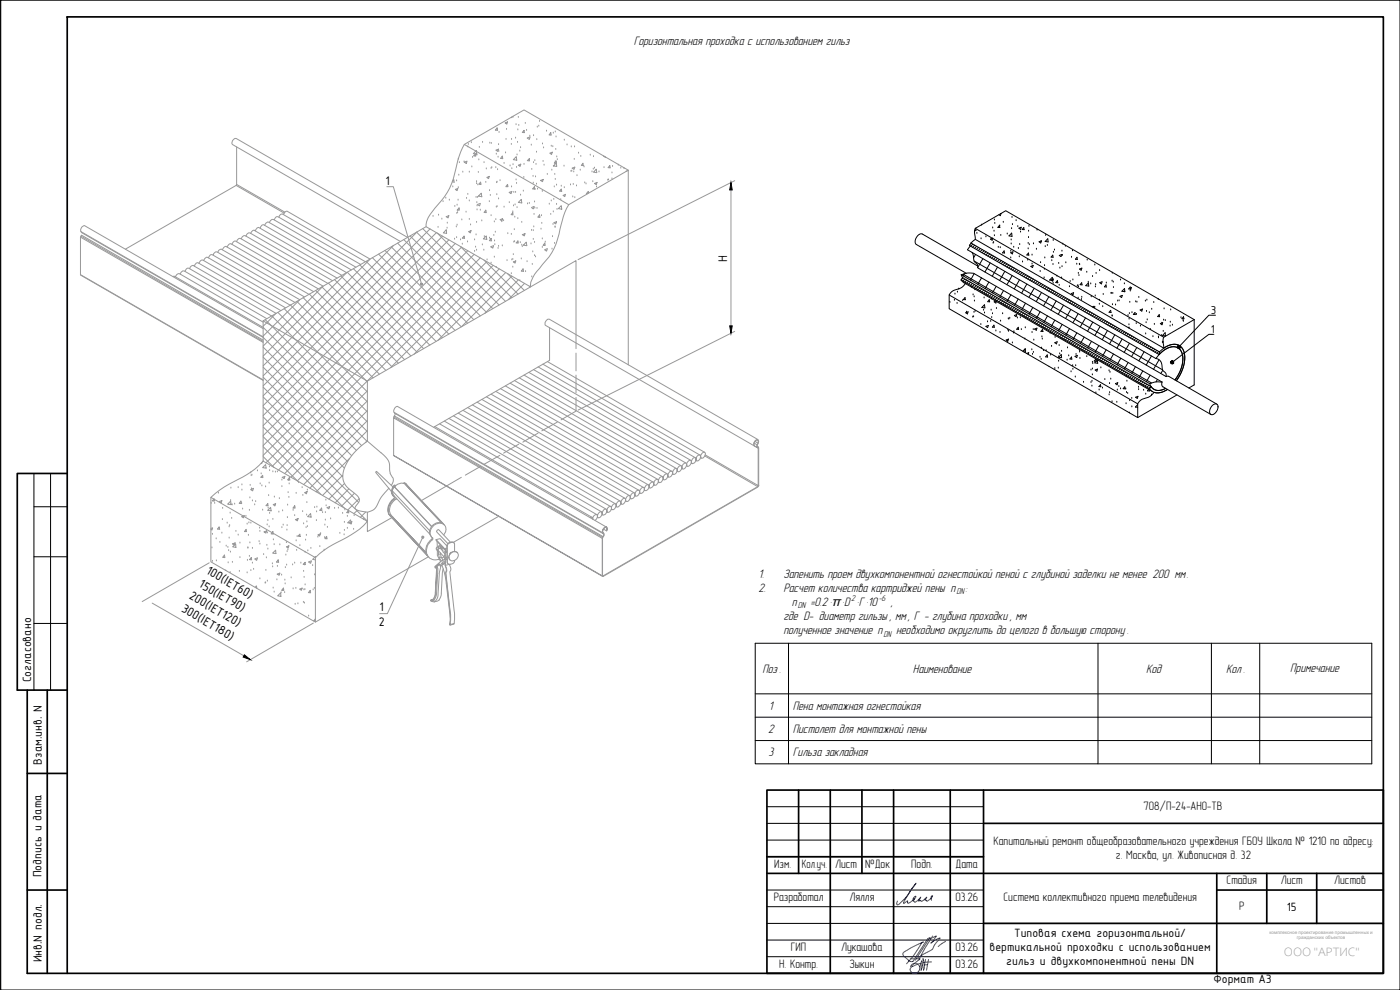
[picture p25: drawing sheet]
<svg xmlns="http://www.w3.org/2000/svg" width="420mm" height="297mm" viewBox="0 0 420 297" stroke-linecap="round" stroke-linejoin="round" font-family="sans-serif">
<defs><g id="words">
<g font-size="3.9">
<text x="9.4" y="204.7" transform="rotate(-90 9.4 204.7)">Согласовано</text>
<text x="12.5" y="229.4" transform="rotate(-90 12.5 229.4)">Взам.инв. N</text>
<text x="12.5" y="263.2" transform="rotate(-90 12.5 263.2)">Подпись и дата</text>
<text x="386.2" y="273.3">15</text>
<text x="304.4" y="281.2">Типовая схема горизонтальной/</text>
<text x="297" y="285.4">вертикальной проходки с использованием</text>
<text x="12.6" y="288.7" transform="rotate(-90 12.6 288.7)">Инв.N подл.</text>
<text x="302" y="289.6">гильз и двухкомпонентной пены DN</text>
<text x="364.2" y="295">Формат А3</text>
</g>
<g font-size="3.8">
<text x="190.2" y="13.5">Горизонтальная проходка с использованием гильз</text>
<text x="115.7" y="55.4">1</text>
<text x="218.3" y="78.6" transform="rotate(-90 218.3 78.6)">H</text>
<text x="61.7" y="172" transform="rotate(30 61.7 172)">100(IET60)</text>
<text x="227.6" y="173.3">1.</text>
<text x="235.1" y="173.3">Запенить проем двухкомпонентной огнестойкой пеной с глубиной заделки не менее 200 мм.</text>
<text x="56.5" y="179.5" transform="rotate(30 56.5 179.5)">200(IET120)</text>
<text x="59.4" y="175.9" transform="rotate(30 59.4 175.9)">150(IET90)</text>
<text x="227.6" y="177.5">2.</text>
<text x="235.1" y="177.5">Расчет количества картриджей пены n</text>
<text x="289.8" y="177.5">:</text>
<text x="54.3" y="183.4" transform="rotate(30 54.3 183.4)">300(IET180)</text>
<text x="113.9" y="183.5">1</text>
<text x="237.6" y="181.8">n</text>
<text x="243.2" y="181.8">=0.2·π·D ·Г·10</text>
<text x="267.3" y="181.8">,</text>
<text x="113.6" y="187.9">2</text>
<text x="235.1" y="186.1">где D- диаметр гильзы , мм, Г - глубина проходки , мм</text>
<text x="235.1" y="190.3">полученное значение n</text>
<text x="268.9" y="190.3">необходимо округлить до целого в большую сторону .</text>
<text x="228.8" y="201.9">Поз .</text>
<text x="274" y="201.9">Наименование</text>
<text x="344" y="201.9">Код</text>
<text x="367.9" y="201.9">Кол .</text>
<text x="387.2" y="201.5">Примечание</text>
<text x="230.8" y="212.9">1</text>
<text x="238" y="212.9">Пена монтажная огнестойкая</text>
<text x="230.5" y="219.9">2</text>
<text x="238" y="219.9">Пистолет для монтажной пены</text>
<text x="230.6" y="226.9">3</text>
<text x="238" y="226.9">Гильза закладная</text>
</g>
<text font-size="3.8" fill="#989898" x="385.3" y="286.9">ООО &quot;АРТИС&quot;</text>
<g font-size="3.7">
<text x="343.2" y="243.1">708/П-24-АНО-ТВ</text>
<text x="298.2" y="253.5">Капитальный ремонт общеобразовательного учреждения ГБОУ Школа № 1210 по адресу:</text>
<text x="334.9" y="257.7">г. Москва, ул. Живописная д. 32</text>
<text x="232.4" y="260.4">Изм.</text>
<text x="240.6" y="260.4">Кол.уч.</text>
<text x="250.6" y="260.4">Лист</text>
<text x="259.7" y="260.4">№Док</text>
<text x="273.5" y="260.4">Подп.</text>
<text x="286.8" y="260.4">Дата</text>
<text x="368.1" y="265.4">Стадия</text>
<text x="384.4" y="265.4">Лист</text>
<text x="400.4" y="265.4">Листов</text>
<text x="232.2" y="270.4">Разработал</text>
<text x="254.9" y="270.4">Лялля</text>
<text x="286.7" y="270.4">03.26</text>
<text x="301.2" y="270.3">Система коллективного приема телевидения</text>
<text x="371.9" y="272.9">Р</text>
<text x="237.3" y="285.4">ГИП</text>
<text x="252.4" y="285.4">Лукашова</text>
<text x="286.7" y="285.4">03.26</text>
<text x="233.8" y="290.5">Н. Контр.</text>
<text x="254.9" y="290.4">Зыкин</text>
<text x="286.7" y="290.4">03.26</text>
</g>
<g font-size="3.5">
<text x="363.4" y="94.1">3</text>
<text x="363.3" y="99.8">1</text>
</g>
<g font-size="2.7">
<text x="287" y="178.3">DN</text>
<text x="239.4" y="182.6">DN</text>
<text x="255.5" y="180.2">2</text>
<text x="263.7" y="180.2">-6</text>
<text x="265.2" y="191.1">DN</text>
</g>
<g font-size="1.4" fill="#989898">
<text x="381" y="280.2">комплексное проектирование промышленных и</text>
<text x="389.2" y="281.9">гражданских объектов</text>
</g>
</g></defs>
<g fill="none" stroke="#000" stroke-width=".3">
<path d="M291.2 73.8l-.9 1.1 56.6 32.7M291.4 72.9l56.6 32.7a5.7 5.7 0 0 1 5.7-2 4.7 4.7 0 0 1 1.7 5.3l-.9 2.9-1.5 2.4a10.7 10.7 0 0 0 2.3-8.8 3.3 3.3 0 0 0-5.3-1.4l-.7 .5a5.9 5.9 0 0 1 0-3.3l9.1-5.3M291.4 72.9l-.4 .8 56.8 32.6M291.7 75.7l.3 .5a3.8 3.8 0 0 0 .7 2.5 1.37 1.37 0 0 1 .7 1.7l56.6 32.6a1.71 1.71 0 0 0-1-1.9l-.2-.5a2.43 2.43 0 0 0-1.9-3M292 73.2l-.7 .7M292.3 78.3l56.6 32.7M292.5 73.6l-.6 .6M292.7 68.5l9.1-5.3 56.6 32.7M292.7 71.8l-1.3 1.1M292.8 76.3l-.6 1.1M292.8 68.5l.1 .7h-.4M293.1 73.9l-.6 .6"/>
<path d="M293.2 70h.1M293.4 79.8l-16.6-9.6a2.1 2.1 0 0 0-1.8 3.1l15 8.7M293.7 74.2l-.7 .7M294.2 74.6l-.6 .6M294.4 71.7h.1M294.6 67.5h.1M294.8 74.9l-.6 .6M295 77.6l-1.6 2.7M295.4 75.2l-.7 .6M295.9 71.1h.1M295.9 75.5l-.6 .7M296.5 75.9l-.6 .6"/>
<path d="M297.1 76.2l-.7 .6M297.2 78.9l-1.6 2.7M297.6 76.5l-.6 .6M297.9 68.4h.1M298 71.4l-.8 .3 .6 .4 .1-.6M298 73h.1M298.2 72.8h.1M298.2 76.8l-.6 .7M298.3 69.4h.1M298.4 66h.1M298.4 70.7h.1M298.6 67h.1"/>
<path d="M298.8 77.2l-.6 .6M299.4 77.5l-.7 .6M299.6 74.2h.1M299.9 77.8l-.6 .7M300 67.8h.1M300.1 68.3l-.1-.7-.5 .6 .6 .1M300.2 74.3h.1M300.3 64.1h.1l-.2 .6-.4-.3M300.4 70.6h.1M300.5 78.2l-.6 .6M301.1 78.5l-.7 .6M301.1 66.7h.1"/>
<path d="M301.3 75.3l.2 .6h-.6l.5-.6M301.6 78.8l-.6 .6M302.2 79.1l-.6 .7M302.3 70.2h.1M302.8 79.5l-.6 .6M303.3 75.8l.7-.3-.2 .7-.5-.4M303.3 75.4h.1M303.3 77.4h.1M303.3 79.8l-.6 .6M303.5 72h.1M303.5 73.2h.1M303.6 68.6h.1"/>
<path d="M303.6 69.9l.1 1-.9-.1zM303.7 65.2h.1M303.8 67.4h.1M304.2 74.2h.1M304.9 66.2h.1M305.5 68h.1M305.6 74.6h.1M305.8 68.4l.7-.2-.2 .6-.5-.3M305.9 77.1h.1M306 73.4h.1M306.3 69.6h.1M306.9 78.6h.1"/>
<path d="M307.4 68.9h-.6l.5-.6v.6M308.4 78h.1M308.6 74.7h.1M308.6 73h.1M308.7 71.3h.1M308.7 69.4h.1M308.8 76.5h-.6l.5-.6 .1 .7M308.8 67.9h.1M308.9 73.4h.1M309.7 76.5h.1M309.7 79.2h.1M310.1 79.6l-.7 .3 .5 .4 .2-.6"/>
<path d="M310.2 73.2h.1M311 74.8h.1M311.2 69h.1M312.3 78.8h.1M312.4 72.5h.1M312.6 72.3l-.8 .2 .5 .4 .2-.6M313.5 79.7h.1M313.6 77.4h.1M313.7 72.4l.9 .2-.1-1-.8 .9M313.7 74h.1M313.8 70.6h.1M314.3 73.6h.1"/>
<path d="M315.7 78.2h.1M315.9 76.6l.1 .6M316 76.5l-.6 .6 .7 .1M316 79.4h.1M316.1 72.1h.1M316.1 75.7h.1M316.5 75h.1M317.7 79h.1M317.9 76.6l.7-.2-.2 .6-.5-.3M318.7 75.4h.1M318.9 76.6h.1M319 73.2h.1"/>
<path d="M319.7 73.9h.1M319.9 78.9h.1M321.6 77.2h.1M321.9 75.3h.1M323.2 79.3h.1M323.3 77.8l-.1-.6-.5 .6h.6M323.9 79.3h.1M324 79.4h.1M326.3 78h.1M328.6 79.5h.1M284.9 88.5v4.1l56.5 32.7M285.1 90.7h.1"/>
<path d="M286.4 90.1h.1M286.6 88.3h.1M287.2 91h.1M287.3 87.7h.1M287.7 86.7h.1M288.4 84l.9 .9M288.4 84l56.6 32.7a3.5 3.5 0 0 0 5 .4l.4-.3-.5 .3a4.3 4.3 0 0 1-3.6 .6 5.6 5.6 0 0 1-3.7 2.2l-1.2 1.3v4.1M288.4 84l.5-.7 56.5 32.7M288.5 82.5l.4 .9M288.5 82.5l56.5 32.6a2.96 2.96 0 0 0 4.8 1.4 3.1 3.1 0 0 1-4.4-.5l-.4 .7M288.5 82.5a6.1 6.1 0 0 1 3.7-.5l56.5 32.6M288.9 90.2h.1"/>
<path d="M289 83.4l-.4 .4M289 82.3l56.6 32.6M289.3 84.9l56.6 32.6M289.4 82.1l-.3 .7M289.6 83.7l-.6 .6M289.7 89.9l-.1-.6-.5 .6h.6M289.8 85.1a4.5 4.5 0 0 1-3.5 2l-.9 .6-.5 .8 56.5 32.7M289.8 93.8l.5 .4M290 93.7h.1M290.1 84l-.6 .6M290.5 93.6l-.2 .6M290.6 93.5l-.8 .3"/>
<path d="M290.7 84.4l-.6 .6M291.3 84.7l-.6 .6M291.6 86.2h.1M291.8 85l-.6 .6M291.9 95.2h.1M292 88.5h.1M292.2 95h.1M292.3 93.7h.1M292.4 89.1h.1M292.4 82.1l-1.1 2M292.4 85.4l-.6 .5M292.4 90.3h.1"/>
<path d="M292.6 86.9h.1M292.7 93.4h.1M293 85.7l-.6 .6M293.5 86l-.6 .6M294.1 86.3l-.6 .6M294.4 97.4h.1M294.6 83.4l-1.2 1.9M294.7 86.7l-.6 .6M295.2 93.1h.1M295.3 87l-.6 .6M295.3 89.4h.1M295.5 93.9h.1"/>
<path d="M295.5 91.4l.1 1-.9-.1zM295.8 87.3l-.6 .6M296.4 96.6h.1M296.4 87.7l-.6 .6M296.6 97.6l-.7 .3 .5 .4 .2-.6M296.8 84.6l-1.2 2M296.9 88l-.5 .6M297 90.6l-.1-.7-.5 .6 .6 .1M297.3 96.4h.1M297.5 93.1h.1M297.5 88.3l-.6 .6M297.6 89.7h.1"/>
<path d="M297.6 95.3h.1M297.9 94.1h.1M298.1 88.6l-.6 .6M298.4 98.2l-.1-.6-.5 .6h.6M298.7 89l-.6 .6M298.9 99.3h.1M298.9 90.3l-.5 .2 .5 .4 .1-.4M299 85.9l-1.2 2M299 92.6h.1M299.2 89.3l-.6 .6M299.4 80.1l-1.6 2.8M299.8 89.6l-.6 .6"/>
<path d="M300.1 99.7h.1M300.3 96.4h.1M300.4 90l-.6 .6M300.9 94.1h.1M300.9 90.3l-.5 .6M301.2 87.2l-1.2 1.9M301.5 90.6l-.6 .6M301.6 81.4l-1.6 2.7M302.1 90.9l-.6 .6M302.5 99h.1M302.6 95.7h.1M302.6 91.3l-.6 .6"/>
<path d="M302.7 99.4h.1M302.8 95.7h.1M303 95.5h.1M303.2 91.6l-.6 .6M303.4 88.4l-1.2 2M303.8 82.7l-1.6 2.7M303.8 91.9l-.6 .6M303.9 80.1l-.6 .7M304.2 99.9h.1M304.3 99.5h.1M304.4 92.3l-.6 .5M304.4 94.6l.7-.2-.2 .6-.5-.3"/>
<path d="M304.5 80.5l-.7 .6M304.9 92.6l-.6 .6M305.1 80.8l-.7 .6M305.3 95.4h.1M305.5 92.9l-.6 .6M305.6 89.7l-1.2 2M305.6 81.1l-.6 .6M305.7 98.8h-.6l.5-.6 .1 .7M306 84l-1.6 2.7M306.1 93.2l-.6 .6M306.2 81.5l-.6 .6M306.2 95.3h.1"/>
<path d="M306.5 98.9h.1M306.6 93.6l-.6 .6M306.7 81.8l-.6 .6M307.2 93.9l-.6 .6M307.3 82.1l-.6 .6M307.7 98.3h.1M307.8 91l-1.2 1.9M307.8 94.2l-.6 .6M307.9 82.4l-.6 .6M308.2 85.2l-1.6 2.8M308.3 94.6l-.6 .6M308.5 82.8l-.7 .6"/>
<path d="M308.9 94.9l-.6 .6M309 83.1l-.6 .6M309.5 95.2l-.6 .6M309.6 83.4l-.6 .6M309.7 99.8h.1M310 92.3l-1.2 1.9M310 95.6l-.5 .5M310.1 98.9h.1M310.2 83.7l-.6 .7M310.4 86.5l-1.6 2.7M310.5 98.7l.7-.2-.2 .6zM310.6 95.9l-.6 .6"/>
<path d="M310.7 84.1l-.6 .6M311.2 96.2l-.6 .6M311.3 84.4l-.6 .6M311.8 96.5l-.6 .6M311.9 84.7l-.6 .7M312.2 81.5h.1M312.2 93.5l-1.2 2M312.3 96.9l-.6 .6M312.4 85.1l-.6 .6M312.6 87.8l-1.6 2.7M312.9 97.2l-.6 .6M312.9 98.8l-.5 .6 .6 .1-.1-.6"/>
<path d="M313 85.4l-.6 .6M313.4 83.4h.1M313.4 80.8h.1M313.5 97.5l-.6 .6M313.6 85.7l-.6 .6M314 97.8l-.6 .6M314.2 86l-.7 .7M314.4 94.8l-1.2 2M314.6 98.2l-.6 .6M314.7 86.4l-.6 .6M314.8 89l-1.6 2.8M315.2 100h.1"/>
<path d="M315.2 98.5l-.6 .6M315.3 86.7l-.6 .6M315.4 84l.7-.3-.2 .7zM315.7 84.2h.1M315.7 98.8l-.5 .6M315.8 83.2l.1 1-.9-.2zM315.9 87l-.6 .6M316.1 85h.1M316.3 99.2l-.6 .5M316.4 87.4l-.6 .6M316.6 96.1l-1.2 1.9M316.9 99.5l-.6 .6"/>
<path d="M317 90.3l-1.6 2.7M317 87.7l-.6 .6M317.2 82.9h.1M317.4 84.2l-.5 .6h.6l-.2-.6M317.5 99.8l-.6 .6M317.6 88l-.6 .6M317.9 85.6h.1M318.1 80.4h.1M318.1 88.4l-.6 .5M318.6 83.4h.1M318.7 88.7l-.6 .6M318.7 80h.1"/>
<path d="M318.8 97.3l-1.2 2M319.2 91.6l-1.6 2.7M319.3 89l-.6 .6M319.8 89.3l-.5 .6M320.4 89.7l-.6 .6M321 86h.1M321 98.6l-1.2 2M321 90l-.6 .6M321.2 84.5h.1M321.4 92.8l-1.6 2.8M321.6 90.3l-.6 .6M322 84h.1"/>
<path d="M322.1 90.7l-.6 .5M322.2 87.8l-.7 .3 .5 .3 .2-.6M322.7 91l-.6 .6M323.2 99.9l-1.2 1.9M323.3 91.3l-.6 .6M323.3 85.8h.1M323.5 85.7h.1M323.6 89.5h.1M323.6 94.1l-1.6 2.7M323.6 82h.1M323.7 86.1h.1M323.8 82.7h.1"/>
<path d="M323.8 91.6l-.6 .6M324.4 92l-.6 .5M324.6 89.9h.1M324.7 89.2h.1M324.7 80.4l-.7 .3 .5 .4 .2-.6M324.7 85.5l-.1-.7-.5 .6 .7 .1M325 92.3l-.6 .6M325.5 92.6l-.5 .6M325.8 95.4l-1.6 2.7M326.1 92.9l-.6 .6M326.2 81.7h.1M326.6 84.7h.1"/>
<path d="M326.6 84.9l.1 .9-.8-.1zM326.7 93.3l-.6 .6M327.2 93.6l-.5 .6M327.3 85.2h.1M327.5 89.1h.1M327.8 93.9l-.6 .6M327.8 92.1l.5-.2-.2 .4M327.9 83h.1M328 96.7l-1.6 2.7M328.4 94.3l-.6 .6M328.4 92.4h.1M328.6 92.2h.1"/>
<path d="M328.7 88.8h.1M328.7 86.1h.1M328.8 85.4h.1M329 82h.1M329 94.6l-.6 .6M329.5 94.9l-.5 .6M329.9 91.3h.1M330 90.1h.1M330 81.2h.1M330.1 84.8l.7-.3-.3 .7-.5-.4M330.1 95.3l-.6 .5M330.2 97.9l-1.6 2.8"/>
<path d="M330.7 95.6l-.6 .6M330.9 92h.1M331.1 88.4h.1M331.2 95.9l-.5 .6M331.8 96.2l-.6 .6M332 84.9h.1M332 86.1l-.1-.6-.5 .5 .6 .1M332.4 99.2l-1.6 2.7M332.4 96.6l-.6 .5M332.9 96.9l-.5 .6M333.3 93.1l.2 .7-.7-.1 .5-.6M333.4 88h.1"/>
<path d="M333.5 97.2l-.6 .6M333.6 88h.1M333.7 94.8h.1M333.8 84.4h.1M333.8 94.8h.1M333.8 82h.1M333.9 91.4h.1M334 88h.1M334.1 97.6l-.6 .5M334.1 84.7h.1M334.2 86.3h.1M334.6 97.9l-.5 .6"/>
<path d="M334.8 91.5h.1M335.2 98.2l-.6 .6M335.4 90.3h.1M335.8 98.5l-.6 .6M335.9 90.3h.1M336.3 84h.1M336.4 98.9l-.6 .5M336.8 88.6l-.7 .3 .5 .4 .2-.6M336.9 99.2l-.5 .6M337.4 85.2h.1M337.5 87.5h.1M337.5 86.6l.1 .9-.9-.1z"/>
<path d="M337.5 99.5l-.6 .6M338.1 99.9l-.6 .5M338.5 94.7h.1M338.6 98.3l.2-.1 .1 .3M338.8 97.5h.1M338.9 95.7h.1M338.9 94.1h.1M339.1 90.7h.1M339.2 87.3h.1M339.2 86.1l.1 .6h-.6zM339.3 87h.1M339.6 86.5h.1"/>
<path d="M339.7 93.8h.1M340.7 94.4l-.1-.6-.5 .5 .6 .1M340.8 90.6h.1M341 97.1h.1M341.1 94.3h.1M341.2 90.7h.1M341.8 89.2h.1M342.2 93l.7-.3-.2 .7-.5-.4M342.3 97.8h.1M343.7 90.3h.1M344 96.8h.1M344.1 93.4h.1"/>
<path d="M344.2 90.1h.1M344.3 96h.1M344.9 93.8h.1M345.2 98.9h.1M345.7 92.8h.1M346.3 90.8h.1M346.4 97.3h.1M347.6 89.8h.1M348 95l-.1-.6-.5 .6h.6M348.2 97.1l.8-.3-.3 .6zM348.7 97h.1M349.1 99.4h.1"/>
<path d="M349.2 96.1h.1M349.4 92.7h.1M349.7 96.2h.1M351.2 97.8h.1M351.2 96.7h.1M351.3 93h.1M351.9 97.6h.1M354.4 95.3h.1M355.1 96.2h.1M355.1 96.4h.1M355.2 95l.1 .7-.6-.1zM358.4 95.9v19.6l-1.6 .9"/>
<path d="M302 102l.7-.3-.2 .7-.6-.4M302.3 102.4h.1M303.8 102.9h.1M307 105.4l.7-.7 .1 .9h-.5M307.4 105.1h.1M307.6 101.7h.1M307.7 105h.1M308.7 105.8l-.6 .3M308.7 105.8l-.1 .5M309.7 105h.1M309.9 106.3h.1M310.1 105.7h.1"/>
<path d="M310.3 102.1h.1M312.1 107.2h.1M312.5 107.8h.1M312.6 104.4h.1M312.7 101.1h.1M312.8 101.7h.1M313.2 105.2h.1M314 105.2h.1M314.4 107.1l-.1-.6-.5 .6h.6M314.8 109.9h.1M315.3 106.5h.1M315.6 103.9h.1"/>
<path d="M316.6 110.6h.1M316.6 102.8l.7-.3-.2 .7-.6-.4M316.7 101.2h.1M317.6 110.5h.1M317.7 107.2l.9 .1-.1-.9-.8 .8M317.7 108.4h.1M317.7 107.1h.1M317.9 103.7h.1M318 106.2h.1M318 100.1l-.6 .6M318.6 100.5l-.6 .6M318.6 105.4h.1"/>
<path d="M319.2 100.8l-.6 .6M319.7 101.1l-.6 .6M320.3 108.1h.1M320.3 101.5l-.6 .6M320.4 104.4h.1M320.7 106.8h.1M320.9 101.8l-.6 .6M321.4 111.6h.1M321.4 102.1l-.6 .6M321.7 107.8l-.1-.7-.5 .6 .6 .1M321.9 109.7h.1M322 110.8h.1"/>
<path d="M322 102.5l-.6 .5M322.6 102.8l-.6 .6M322.7 113.1h.1M322.8 109.7h.1M322.9 106.3h.1M323.2 103.1l-.6 .6M323.3 106.6l-.7 .3 .5 .4 .2-.6M323.7 103.4l-.6 .6M324 105.2h.1M324 105.6h.1M324.1 107.6h.1M324.3 103.8l-.6 .6"/>
<path d="M324.8 104.1l-.5 .6M325.2 114.7h.1M325.4 101.1l-1.2 2M325.4 104.4l-.6 .6M326 104.7l-.6 .6M326.2 107h.1M326.6 105.1l-.6 .6M327.1 105.4l-.6 .6M327.4 111h.1M327.4 114.8h.1M327.6 102.4l-1.2 2M327.7 115.9h.1"/>
<path d="M327.7 105.7l-.6 .6M327.7 114.4h.1M327.8 112.5h.1M327.9 110.7h.1M327.9 108.7h.1M328 109.1h.1M328.3 106.1l-.6 .5M328.7 111l.7-.3-.2 .7zM328.8 106.4l-.5 .6M328.9 107.8l.1 .6-.6-.1zM328.9 117.9h.1M329.3 108l.1 1-.9-.1z"/>
<path d="M329.4 106.7l-.6 .6M329.8 103.7l-1.2 1.9M329.9 117h.1M330 107l-.6 .6M330.4 116l-.1-.6-.5 .6h.6M330.4 110.4h.1M330.5 107.4l-.6 .6M330.9 116.4h.1M331.1 107.7l-.6 .6M331.6 113.9h.1M331.7 108l-.6 .6M332 105l-1.2 1.9"/>
<path d="M332.3 108.4l-.6 .6M332.8 108.7l-.6 .6M332.8 111.3h.1M332.9 118.5h.1M333 115.1h.1M333 117.8h.1M333.1 111.7h.1M333.4 113.8h.1M333.4 109l-.6 .6M334 109.4l-.6 .5M334.2 106.2l-1.2 2M334.5 109.7l-.6 .6"/>
<path d="M334.6 100.5l-1.6 2.7M335.1 110l-.6 .6M335.3 117h.1M335.5 114.8l-.7 .3 .5 .4 .1-.7M335.7 110.3l-.6 .6M335.8 116h.1M336.2 110.7l-.6 .6M336.3 116.7h.1M336.4 107.5l-1.2 2M336.8 101.7l-1.6 2.8M336.8 111l-.6 .6M337.4 111.3l-.6 .6"/>
<path d="M337.6 116l.1 .7-.6-.1zM337.9 116.7h.1M337.9 111.6l-.5 .6M338 113h.1M338.1 117.8h.1M338.2 114.4h.1M338.4 118.1h.1M338.5 112l-.6 .6M338.6 108.8l-1.2 1.9M338.6 100.2l-.5 .5M339 103l-1.6 2.7M339.1 112.3l-.6 .6"/>
<path d="M339.2 100.5l-.6 .6M339.7 119.5h.1M339.7 112.6l-.6 .6M339.8 100.8l-.6 .6M340.2 113l-.6 .6M340.3 101.2l-.5 .5M340.8 110l-1.2 2M340.8 113.3l-.6 .6M340.8 119.2l.7-.3-.2 .6-.5-.3M340.9 101.5l-.5 .6M341.2 104.3l-1.6 2.7M341.4 113.6l-.6 .6"/>
<path d="M341.5 101.8l-.6 .6M341.7 116.2h.1M341.7 116.9h.1M341.9 113.9l-.6 .6M342.1 102.2l-.6 .5M342.5 114.3l-.6 .6M342.6 102.5l-.5 .5M343 111.3l-1.2 2M343.1 114.6l-.6 .6M343.2 102.8l-.6 .6M343.2 117.1h.1M343.4 105.5l-1.6 2.8"/>
<path d="M343.6 114.9l-.6 .6M343.7 103.2l-.5 .5M343.8 100.2h.1M343.9 118.3h.1M344.2 115.3l-.6 .6M344.3 103.5l-.5 .5M344.7 116.8l-.3 .4 .6 .1-.1-.4M344.8 115.6l-.6 .6M344.9 103.8l-.6 .6M345.2 112.6l-1.2 1.9M345.4 115.9l-.6 .6M345.5 104.1l-.6 .6"/>
<path d="M345.6 106.8l-1.6 2.7M345.6 118.5h.1M346 101h.1M346 104.5l-.5 .5M346.6 104.8l-.5 .5M347.2 105.1l-.6 .6M347.4 113.8l-.5 .8M347.7 101.1h.1M347.7 101.4h.1M347.7 105.4l-.5 .6M347.8 106.3h.1M347.9 107.9l-1.7 2.9"/>
<path d="M348 105.6l-.2 .7a5.8 5.8 0 0 1 5.4-2.1 4.2 4.2 0 0 1 1.6 5.1l-.9 2.7-1.3 2a9.2 9.2 0 0 0 2-8.3 2.89 2.89 0 0 0-4.3-1.2l-1.5 1-1.9 2.1M348.6 100.7h.1M348.7 114.6a1.2 1.2 0 0 0 .3 1.5l14.5 8.3M348.7 114.6a6.3 6.3 0 0 0-3.7 .5M349 111.1l-.6 1M349 102.8h.1M349 102.4l-.2 .2h.3M349.3 101.2l-56.6-32.7a5.5 5.5 0 0 0 0 3.3l56.6 32.7M349.8 100.8l-.9-.1 .8-.9 .1 1M350 113l.8-.1 14.3 8.3M353.2 118.5l-11.8 6.8M333.7 120.6h.1"/>
<path d="M335.2 120.7h.1M337.9 121.1h.1M338.9 123.8l.1-.1v.2M339 120.2h.1M339.7 122.1h.1M341.4 121.4l-.7 .7 .7 .1M363.7 121.8a.96 .96 0 0 1 1.3-.6 .96 .96 0 0 1 .5 1.3 1.75 1.75 0 0 1-2.3 1.7l-.1-1.1z"/>
</g>
<!-- layer: 0 -->
<g fill="none" stroke="#000" stroke-width=".3">
<path d="M.2 .1v296.9M364.8 94.6h-2l-8.7 9.2M364.3 100.3h-1.5l-10.7 8.2M10.2 152h10M10.2 142.1v65M15.2 142.1v65M10.2 167.1h10M10.2 187.1h10M226.7 193h185v36.2h-185zM236.6 193v36.2M329.5 193v36.2M363.6 193v36.2"/>
<path d="M378.1 193v36.2M226.7 208.2h185M226.7 215.2h185M226.7 222.2h185M415.2 237.1v54.9h-185"/>
</g>
<g fill="#fff" stroke="#fff" stroke-width=".3">
<path d="M362.4 96.2v4.8l3.1-4.8zM365.5 96.2v4.8h-3.1z"/>
<path d="M362.4 90.5v4.8l3.6-4.8zM366 90.5v4.8h-3.6z"/>
</g>
<g fill="#000" stroke="#000" stroke-width=".3">
<path d="M351.4 108.8l.4-.1zM353.4 104.3l.4-.2-.3 .3z"/>
<path d="M351.5 109l.1 .1 .2-.4zM351.8 108.7l-.2 .4zM351.8 108.7l.1 .4z"/>
<path d="M351.4 108.5l.4 .2zM351.4 108.5l.4 .2zM351.4 108.7v.1l.4-.1z"/>
<path d="M351.8 108.7l.1 .4 .1-.1zM351.8 108.7l.3 .2-.1 .1zM351.8 108.7l.3 .2z"/>
<path d="M351.8 108.3v.4l.2-.3zM351.7 108.3l.1 .4zM351.5 108.4l.3 .3-.1-.4z"/>
<path d="M351.8 108.7l.4-.1zM351.8 108.7l.3-.2 .1 .1zM352 108.4l-.2 .3 .3-.2z"/>
<path d="M353.5 103.8l.3 .3zM353.4 104l.4 .1h-.4zM353.4 104.1v.2l.4-.2z"/>
<path d="M353.8 104.1l-.3 .3 .2 .1zM353.8 104.1v.4zM353.8 104.1v.4h.2z"/>
<path d="M353.8 103.7v.4zM353.6 103.7h.2v.4zM353.5 103.8l.3 .3z"/>
<path d="M353.8 104.1l.3 .3zM353.8 104.1l.4 .2zM353.8 104.1l.4 .2v-.2z"/>
<path d="M353.8 104.1h.4v-.2zM354.1 103.8l-.3 .3zM353.9 103.7l-.1 .4z"/>
</g>
<g fill="none" stroke="#989898" stroke-width=".3">
<path d="M149.2 38.4l.1 .7h-.6zM149.8 39.7h.1M151.6 36.9l.7-.3-.2 .7zM152 38.8h.1M153.6 35.1v.2l-.2-.1M154 35.2h.1M154.9 37.4h.1M155.4 39h.1M155.6 35.2h.1M155.7 37.6h.1M157.3 39.1l.1 .7-.7-.1zM157.6 37h.1"/>
<path d="M158 39.1h.1M161.2 38.1h.1M161.7 37.9h.1M161.9 36.4h.1M164 39.4h.1M165.3 39.8l.1 .8-.6-.1zM166.1 39.9h.1M166.6 39.6h.1M70.9 55.6l14.4 8.4M71 44.1l-.1 11.5-33.2 19.1M71 55.3l14.5 8.4M116.1 56h1.9l8.4 28.9"/>
<path d="M133.8 59.5h.1M135.7 54.6l.7 .1M135.8 54.4l.4-.5 .1 .8M135.9 56.1h.1M136.7 56.8l.7-.3-.2 .7zM137 54.3h.1M137.5 56.3h.1M137.5 47.8h.1M137.7 52.6h.1M137.9 48.8h.1M138.9 51.7h.1M139.3 48.6h.1"/>
<path d="M139.3 43.3l18-10.3 31.3 18.1M139.9 49l-.6-.4 .9-.2-.2 .6M140 59.5h.1M140.4 44.1h.1M140.4 58.3h.1M140.5 43.3h.1M140.8 51.7h.1M141.5 42.8h.1M141.6 50.1h.1M141.8 47.2h.1M142.6 46.2l.2 .6h-.7l.6-.6M142.9 59.2h.1"/>
<path d="M142.9 45.1l.2 1.2-1.1-.2zM143 55.1h.1M143 54.5h.1M143.1 46.6h.1M143.3 59.2h.1M143.4 55.5h.1M143.6 51.7h.1M143.7 48h.1M143.8 44.2h.1M144.2 54.7l.2 .6h-.7zM144.6 59l-1-.1 .8-.9 .2 1.1M144.8 42.7h.1"/>
<path d="M145.3 48.8h.1M145.8 54.7h.1M145.9 50.7h.1M146.1 53.2l.8-.3-.3 .7zM146.9 57.2h.1M147 43h.1M147.2 58.6h.1M147.4 50.5h.1M147.4 43h.1M147.6 50.3h.1M148.8 45l.8-.2-.2 .6zM148.8 50.3h.1"/>
<path d="M148.9 46.3h.1M149 54.8h.1M149.1 58.4h.1M149.2 54.7h.1M149.3 50.9h.1M149.5 47.2h.1M149.6 43.4h.1M149.6 59.7h.1M149.7 45.4h.1M150.1 54.2h.1M150.7 46.8l.2 .8-.7-.1zM151.3 49h.1"/>
<path d="M151.7 45.9h.1M151.9 41.8h.1M152.3 55.3l.2 .7h-.7zM152.8 57.7l.8-.3-.2 .7zM153.1 49.8h.1M153.5 43.3h.1M153.5 41.8h.1M153.5 56.1h.1M153.6 50.6h.1M154 49.4h.1M154.2 57.7h.1M154.7 57.7h.1"/>
<path d="M154.7 41.5h.1M154.9 54h.1M154.9 47l.2 1.1-1-.2zM155 50.2h.1M155 55h.1M155.2 46.5h.1M155.3 42.7h.1M155.6 49.6l.7-.3-.2 .6zM156 45.3h.1M156.2 44.3h.1M156.2 58.6h.1M156.4 59.8l.2 1.1-1-.2z"/>
<path d="M157.1 57.3h.1M157.2 53.2h.1M157.3 49.3h.1M158.2 48.2l.7-.6v.7zM159 40.9h.1M159.1 41.1l-.9 .4 .7 .3 .2-.6M159.4 43.5h.1M159.6 50.8h.1M160 52.9h.1M160 55h.1M160.1 48.8h.1M160.1 40.7h.1"/>
<path d="M160.4 56l.1 .8-.7-.1 .6-.7M160.5 48.2h.1M160.6 56.8h.1M160.7 53.1h.1M160.9 49.3h.1M161 45.7h.1M161 55.3h.1M161.1 41.9h.1M161.3 56.8h.1M162.2 54.1l.8-.3-.2 .7zM162.8 57.4h.1M162.8 43.2h.1"/>
<path d="M163 48.4h.1M163.1 44.4h.1M163.3 49.6h.1M164.3 52.3h.1M165 46l.8-.3-.3 .6zM165.4 43.9h.1M165.6 51.1h.1M165.9 44h.1M166.1 49.8l1 .1-.2-1-.8 .9M166.2 59.8h.1M166.3 56.1h.1M166.5 52.3h.1"/>
<path d="M166.6 48.6h.1M166.6 53.8h.1M166.8 44.8h.1M166.9 48.3l.1 .7h-.7zM166.9 41.1h.1M167 55.5h.1M167.1 47.1h.1M167.3 47.9h.1M168.3 59.9h.1M168.4 56.8l.2 .6-.7-.1zM168.4 55.9h.1M169 58.6l.7-.3-.2 .7z"/>
<path d="M169.3 49.9h.1M169.4 42.1h.1M169.4 56.3h.1M170.2 43.5h.1M171.2 55.5h.1M171.4 51.4h.1M171.5 44.1h.1M171.6 51.4h.1M171.7 50.4l.8-.2-.2 .6zM171.9 59.1h.1M172 55.3h.1M172.2 51.6h.1"/>
<path d="M172.3 47.8h.1M172.4 44.1h.1M172.5 59.3h.1M173 55.8h.1M173.2 52.7h.1M173.6 46h.1M174.1 51.1h.1M174.3 46.9h.1M175 49.7v-.7l-.5 .6 .6 .1M175.3 50.1h.1M175.5 54.9h.1M175.9 55.2h.1"/>
<path d="M176.6 58v-.6l-.6 .7h.3M177.1 46.6h.1M177.7 51.6h.1M177.9 54.5h.1M178.1 50.8h.1M178.1 47h.1M178.4 55l.8-.3-.3 .7zM178.4 50.4h.1M178.9 50.8l.2 1-1-.1zM179 56.1h.1M179.8 51.6h.1M181.2 46.8l.5 .3"/>
<path d="M181.3 50.3h.1M182.4 54.1h.1M182.6 54h.1M183 49.7l.2 .7-.7-.1zM183.7 53.7h.1M183.7 51.9h.1M183.8 49.9h.1M185.5 49.6h.1M186.3 50.4h.1M187.3 50.6h.1M188.3 51.2l-.4 .2M219.4 57v40.8"/>
<path d="M220.5 54.2l-47 23.7M24.2 71.1l.2-.5 54.6 31.5M24.3 69.5l54.7 31.6M24.3 70.9l54.7 31.5M58.4 79.8l.5-.8 .6-.1 24.8 14.3M59.7 79l.6-.9 .6-.1 24.8 14.4M61.1 78.2l.8-1h.4l24.8 14.4M62.5 77.4l.1-.2a1 1 0 0 1 1.1-.8l24.8 14.3M64 76.5l.1-.1a1.03 1.03 0 0 1 1-.8l24.8 14.3M65.4 75.7a.95 .95 0 0 1 1.1-.9l24.9 14.3M66.7 74.9l.7-.8 .5-.2 24.9 14.4M68.2 74.2l.6-.9 .6-.1 24.7 14.3"/>
<path d="M69.6 73.3l.5-.8 .6-.1 24.8 14.3M71 72.5a1.09 1.09 0 0 1 1.2-1l24.8 14.4-18 18M72.4 71.7a1.18 1.18 0 0 1 1.2-1l24.8 14.3M73.8 70.9l.4-.7 .3-.3h.5l24.8 14.3M75.2 70l.6-.8 .5-.1 24.9 14.3M76.6 69.3l.2-.5a.79 .79 0 0 1 1-.5l24.8 14.3M78.1 68.5l.5-1h.6l24.8 14.3-25 25.1M79.4 67.6l.4-.6 .6-.4 .2 .1 24.9 14.3M80.9 66.8l.3-.7 .4-.3h.4l24.8 14.4M82.3 66l.5-.8 .6-.2 24.8 14.3M83.7 65.2l.5-.9 .6-.1 24.8 14.3M85.1 64.3l.5-.8 .6-.1 24.9 14.4-32.1 32"/>
<path d="M108 79.5l22.9 22.9M109.9 78.4l22.9 22.9M111.7 77.3l23 23M113.6 76.2l23 22.9M115.5 75.1l23 23 15.1-15.2M117.5 74.1l22.8 22.9M118.1 73.6l-39.1 39.2M119.3 72.9l22.9 23M121.2 71.9l22.9 22.9M122.3 71.2l-51.4-29.7a1.22 1.22 0 0 0-1.1 1.9l50.3 29M123.1 70.8l22.9 22.9M125 69.7l22.9 22.9"/>
<path d="M125.2 69.6l-46.2 46.2M126.9 68.6l22.9 22.9M129.1 68.7l-50.1 50.1M130 64.9h.1M131 69.8l-52 51.9M131.2 69.9l20.5 20.5M131.5 68.2h.1M131.6 64.6h.1M132.6 65.8h.1M132.8 70.9l-53.8 53.8M133 60.5h.1M133.9 65l.8-.3-.2 .7z"/>
<path d="M133.9 68.9l.1 1.1-.9-.1zM134.2 68.5h.1M134.2 67h.1M134.7 72l-55.7 55.7M134.9 60.1h.1M136.4 71.8h.1M136.5 61.9h.1M136.7 73l-57.7 57.7M136.9 68.1h.1M137 71.3h.1M137.1 64h.1M137.2 67.5h.1"/>
<path d="M137.2 61.6h.1M137.3 63.8h.1M137.5 60.1h.1M137.8 62.4l.1 .7h-.7zM138.2 72h.1M138.2 74l15.4 15.3M138.5 74.2l-59.5 59.5M138.6 66h.1M138.7 73.3h.1M139.3 70.9l.1 .6h-.7zM139.9 63.7h.1M140.3 72.6h.1"/>
<path d="M140.4 75.2l-61.4 61.4M140.6 69.5l.8-.3-.3 .7zM140.8 60.3h.1M140.8 65.8h.1M141.2 67.5h.1M142.3 76.3l-62.5 62.6M142.4 75.4h.1M142.4 72h.1M142.7 74.2h.1M142.9 70.5h.1M143 66.7h.1M143 75.1h.1"/>
<path d="M143.1 60.8h.1M143.2 63h.1M143.2 61.8h.1M144.1 77.4l-62.4 62.5M144.1 61.1l-.2 .7-.6-.4M144.1 63.1h.1M144.1 61l-.8 .3M144.6 66.3h.1M144.8 73.5h.1M145.1 71.7l.8-.9 .2 1zM145.2 75.1h.1M145.3 78l10.2 10.3"/>
<path d="M145.4 71h.1M145.8 63.1l.1 .7-.6-.1zM146.1 78.5l-62.6 62.6M146.2 78h.1M146.9 60.5h.1M146.9 71.5h.1M147.4 71.5l.1 .8-.6-.1zM147.4 64.7h.1M147.4 79h.1M148 79.6l-30.8 30.7M148.1 73.8l-.2 .7-.6-.4M148.1 73.7l-.8 .3"/>
<path d="M148.2 70.6h.1M148.4 77.2h.1M148.4 66.6h.1M148.4 72.3h.1M148.5 73.4h.1M148.7 69.7h.1M148.8 65.9h.1M148.9 62.2h.1M149.2 62h.1M149.5 74.5h.1M149.6 73.9h.1M150.1 65.9l.7-.3-.2 .7z"/>
<path d="M150.6 66.5h.1M150.7 73.8h.1M151.1 66.2h.1M151.3 62.2h.1M152.2 78.2h.1M152.4 70.1h.1M152.8 60.8h.1M153.5 70.3h.1M153.6 78h.1M153.9 63.8l.1 .7-.6-.1zM153.9 63.6h.1M153.9 77.8h.1"/>
<path d="M154.1 78.6l.7-.3-.2 .7zM154.1 76.4h.1M154.1 61.8h.1M154.2 72.7h.1M154.3 68.9h.1M154.4 72.5h.1M154.5 65.2h.1M154.6 61.5h.1M155.2 62.3h.1M155.4 72.3l.2 .6h-.7l.6-.6M155.4 65.6h.1M156.1 72.8h.1"/>
<path d="M156.4 77.7h.1M156.6 73.6h.1M156.6 66.7h.1M156.7 70.4l.9-.3-.2 .7zM156.7 74h.1M157.9 72.7l.2 1-1-.1zM158.2 78.5h.1M158.3 61.2h.1M158.9 61h.1M159.4 73.2h.1M159.5 62.3l.8-.3-.3 .7zM159.5 69.1h.1"/>
<path d="M159.7 79.3h.1M159.9 75.6h.1M160 71.8h.1M160 69.2h.1M160.2 68.1h.1M160.3 64.3h.1M160.4 60.6h.1M160.4 72.7h.1M160.4 76.7h.1M160.5 62.4h.1M160.7 77.1h.1M161.2 62.5h.1"/>
<path d="M161.9 64.5l.2 .7h-.7zM162.4 68.8h.1M162.5 64.7h.1M162.6 67h.1M162.8 74.2h.1M162.8 71.7h.1M163.5 72.9l.1 .7h-.6zM163.6 72.7h.1M164.3 74.6l-.8 .4 .5 .4 .3-.7M164.8 61.3h.1M165.3 64.3h.1M165.4 60.3h.1"/>
<path d="M165.7 74.7h.1M165.8 71h.1M166 67.3h.1M166.1 63.6h.1M166.2 66.8l.8-.3-.2 .7zM166.4 73h.1M166.6 68.2h.1M166.6 68.1h.1M167 61.3h.1M167.2 62.8h.1M167.6 62.6l.8-.9 .2 1.1zM170.7 61.4l-31.4-18.1-1.1 2.4-.8 2.4a28.3 28.3 0 0 1-3.2 9.6l-1.7 2.4a17.2 17.2 0 0 0-4.5 6.5l-.1 1.4"/>
<path d="M24.2 82.4l54.8 31.6M51.9 83l.5-.1 26.6 15.3 31.3 31.3M52.6 83.1a1.18 1.18 0 0 1 1.2-1l25.2 14.6M54.1 82.3l.3-.7 .4-.3h.5l24.7 14.3M55.5 81.4l.5-.8 .6-.1 24.8 14.3M56.9 80.6a.95 .95 0 0 1 1.1-.9l24.9 14.3-3.9 3.9M79 98.6l-53.5-30.8a1.23 1.23 0 0 0-1.1 .7 1.23 1.23 0 0 0 .1 1.3l54.5 31.4 31.2 31.2M79 96.3v42.1l31.3 18a25.3 25.3 0 0 1-8.8 6.2l-1.4 .7a22.7 22.7 0 0 0-5.4 4l-31.4-18.1 1.3-1.2a55.3 55.3 0 0 1 9.5-5.6 19.1 19.1 0 0 0 4.9-4M79.6 95.9l30.7 30.7M81.5 94.8l28.8 28.8M83.4 93.7l26.9 26.9M85.3 92.6l25 25"/>
<path d="M87.1 91.5l23.2 23.1M89.1 90.4l22.9 23M89.9 90l-10.9 10.8M91 89.3l22.9 23M92.9 88.3l22.9 22.8M94.7 87.1l23 23M96.6 86.1l22.9 22.9M98.6 84.9l22.8 23M100.4 83.9l22.9 22.9M102.3 82.8l22.9 22.9M104.2 81.6l22.9 23M106 80.6l23 23"/>
<path d="M148.9 80.1v.1M149.8 80.7l-25.5 25.6M151.7 81.8l-20.3 20.3M152.3 82.1l5.1 5M153.5 82.1h.1M153.9 80.2h.1M155.6 84l-10.1 10M156 84.2h.1M157 80.7l.1 .7h-.7zM157.4 85l-4.9 4.9M157.7 81.5h.1M159.2 85.7l-.2 .2"/>
<path d="M159.6 83.1h.1M164.9 98.3v9.8l-34.7 20.1M220.5 99.4l-47 23.6M79 102.7l-54.8-31.6v11.5l54.8 31.5M79 119.1l23.8 23.9M79 116.1l24.4 24.3M79 113.2l25.3 25.3M79 110.2l26.5 26.5M79 107.2l28 27.9M79 104.1l29.5 29.6M110.3 114.3v18.1l4.1 3.5M110.3 117.3l-24.9 24.8"/>
<path d="M144.6 119.8l47.2 27.3M146 119.1l47.2 27.2M147.4 118.3l47.4 27.3M148.8 117.4l47.5 27.4M150.2 116.6l47.4 27.4M151.7 115.8l47.4 27.4M153.1 115l47.2 27.2M154.4 114.2l47.2 27.2M155.9 113.4l47.1 27.2M157.3 112.6l47.1 27.2M158.7 111.7l47.2 27.2M160.1 110.9l47.2 27.2"/>
<path d="M161.5 110.1l47.1 27.2M162.9 109.2l47.2 27.4M164.3 108.5l47.2 27.2M172.9 104.6v-26.4l-62.6 36.1-31.3-18 48.9-28.3 31.3 18.1a8.1 8.1 0 0 1 2.7-5.6l.9-1.2a20.5 20.5 0 0 0 5.6-11.8l1.1-3.8 1.2-2.3 17.9-10.3v58.4M172.9 119.2v4.1l-4.5 2.7M172.9 105.9v5.4M172.9 112.6v5.3M78.7 138.7l-.2 .4-.1-.1M79 137l3.3 3.3M79 134l10.3 10.4M79 131l17.4 17.4M79 128.1l24.4 24.4"/>
<path d="M79 125.1l27.6 27.6M79 122.1l28.6 28.6M104.9 137.5l-10 10.1M110.3 120.3l-23 22.9M110.3 123.2l-21.1 21.1M110.3 126.2l-19.2 19.2M110.3 129.2l-17.3 17.3M110.3 132.2l-.7 .6M110.3 132.3a16.9 16.9 0 0 0-7.4 9.9v.4a5.5 5.5 0 0 0 3.2 5.2 2.77 2.77 0 0 1 1.7 2.6l-1 1.4a.83 .83 0 0 0-.1 1 .83 .83 0 0 0 .9 .4l.6 .1a4 4 0 0 0 5.5-2.9l.8-1.3 2.2-2.6M114.4 135.9a5.2 5.2 0 0 1 2.6 5.4l.1 .7M118.1 136.6l62.6 36.2v-11.3l-62.6-36.1v11.3l62.7 36.2M118.1 125.3l.2-.5 62.7 36.2-.3 .4"/>
<path d="M118.2 125.1l62.6 36.1M118.3 123.7l62.6 36.2M118.5 124l.1 .4-.3 .4M130.5 128l47.2 27.2M131.9 127.2l47.2 27.2M133.4 126.4l47.1 27.2M134.7 125.5l47.2 27.2M136.1 124.8l47.2 27.2M137.5 124l47.2 27.2M139 123.1l47.1 27.3M140.4 122.3l47.2 27.2M141.8 121.5l47.1 27.2"/>
<path d="M143.2 120.7l47.2 27.2M144.2 139.9l-4.5 2.7M150 136.6l-4.6 2.7M155.7 133.3l-4.6 2.7M161.5 129.9l-4.6 2.8M167.3 126.6l-4.7 2.7M206 139.7l.2 .2M206.5 138.4l-.3 .5v.9a1.09 1.09 0 0 0 1.1-.3 1.09 1.09 0 0 0 .2-1.1 .82 .82 0 0 1 .4-.9 .82 .82 0 0 1 1 .1l.2 .7a1.47 1.47 0 0 0 1.3-1.8l.5-.7a.56 .56 0 0 1 .8 .1 .56 .56 0 0 1-.1 .8 1.04 1.04 0 0 1-1.1 .8l-.4-1a1.48 1.48 0 0 0-1.3 1.8 .73 .73 0 0 1-.5 .7 .73 .73 0 0 1-.8-.2l-.3-.7h-.4zM207.5 138.9l.2 .1M208.8 138.1l.3 .2M210.2 137.3l.3 .2M211.5 136.8l15.9 9.2"/>
<path d="M226.4 133.8a1.13 1.13 0 0 1 0-1.3 1.13 1.13 0 0 1 1.1-.5l.2 .4-.5 1.6 .5 .4v11.2M226.4 133l.8 .5M226.6 132.4l.9 .6M226.7 132.4l.5-.4 .3 .4-.4 1.4 .2 .5-.9-.5-.1-.8zM227.3 134.3l.2 .2M227.3 134.1l.1 .1M227.5 131.9l-62.7-36.1-.5 .1a1.35 1.35 0 0 0-.6 1.7l63.8 36.9v11.2l-15.9-9.2M63.3 149.2v19.4l31.4 18.1M63.3 158.5l.5-.1-.2 .7-.3-.3M63.4 151h.1M64.2 149.7l.1 .7-.6-.1zM64.4 151h.1"/>
<path d="M65.6 148h.1M65.8 158.1l-.5 .7h.6l-.1-.6M65.8 150.5l.8-.3-.2 .7zM66.6 160h.1M66.7 155.9h.1M66.8 152.5h.1M68.2 157h.1M68.8 158.1h.1M68.9 157.7h.1M69.1 154h.1M69.2 150.4l.2 1-1.1-.1zM69.2 150.2h.1"/>
<path d="M69.2 151.4h.1M69.3 146.5h.1M69.5 155.5h.1M69.7 151.5h.1M70.4 151.3h.1M70.8 159.4h.1M71.5 146.3h.1M72.3 150.4l.2 .7-.7-.1zM72.5 155l.8-.3-.3 .7zM72.5 151.1h.1M72.6 147.1h.1M72.6 145.5h.1"/>
<path d="M72.8 152.7h.1M73.8 154.9h.1M74 159.5l-.1-.7-.6 .7h.7M74.2 157.3h.1M74.7 156.9h.1M74.8 153.1h.1M75 149.4h.1M75.1 145.6h.1M75.2 141.9h.1M75.3 157h.1M75.4 142.7h.1M75.5 146.7h.1"/>
<path d="M75.6 142.6h.1M75.8 150.3h.1M76.1 146.5l-.9 .4 .6 .4 .3-.7M76.4 151.5h.1M76.7 150.5h.1M77.3 141.3h.1M77.9 158.5h.1M78 159.4h.1M78.1 145.2h.1M78.2 143.2l.6-.6 .1 .7zM78.4 142.2h.1M78.6 145.8h.1"/>
<path d="M78.8 140.3l.9-.9 .2 1zM78.8 153.1h.1M79.2 159.6l.8-.3-.2 .7zM79.7 146.1h.1M80.2 157.5h.1M80.2 159.9h.1M80.3 151.1l.2 .7-.7-.1zM80.3 153.1l.9-.9 .2 1.1zM80.4 156.2h.1M80.5 152.4h.1M80.6 148.7h.1M80.8 145h.1"/>
<path d="M80.8 158.1h.1M80.9 140.1h.1M80.9 141.2h.1M80.9 154h.1M81.9 159.5l.1 .8-.6-.1zM81.9 141.6h.1M81.9 155.8h.1M82 151.4l.7-.3-.2 .7zM82.3 149.1h.1M82.4 151.8h.1M82.7 141.7h.1M83.2 141.6h.1"/>
<path d="M83.7 153.7h.1M83.8 149.6h.1M84.6 146h.1M84.6 144h.1M84.6 158.3h.1M84.7 143.2l.8-.3-.2 .7zM84.8 153.3h.1M85 157.6h.1M86.1 159.1h.1M86.2 157.7h.1M86.3 155.3h.1M86.3 151.6h.1"/>
<path d="M86.5 147.8h.1M86.6 144.1h.1M86.7 149.2h.1M86.8 145.2h.1M86.8 143.3l.2 .7h-.7zM88 153.1h.1M88.4 151.8l.2 .6h-.7zM88.4 152h.1M88.4 154.7h.1M88.6 155.9l.9-.3-.3 .7zM88.9 148h.1M89.6 144.8h.1"/>
<path d="M90.7 146.3h.1M90.8 153.5h.1M90.9 148.6h.1M91.1 157.2h.1M91.4 147.8l.8-.3-.3 .7zM91.9 158.3h.1M92 154.5h.1M92.1 150.8h.1M92.1 156.6h.1M92.2 147.1h.1M92.2 158h.1M93.2 154.1l.2 1.1-1.1-.2z"/>
<path d="M94.4 152.3h.1M95 156.2h.1M95 153.6h.1M95.1 152.2h.1M96.5 152.4l.1 .8-.7-.1zM96.8 153.8h.1M97.5 157.6h.1M97.6 153.8h.1M97.6 156h.1M97.8 150.1h.1M97.9 151.8h.1M98.1 152.3l.8-.3-.2 .7z"/>
<path d="M98.3 158.2h.1M99.2 155.7h.1M100.4 152.5h.1M101.6 152.4h.1M102.8 154h.1M102.8 142.6l-6 6.1M103.4 156.7h.1M103.4 159.1h.1M103.4 145.1l-4.7 4.7M103.5 153h.1M104.2 158.5h.1M104.2 154.9h.1"/>
<path d="M104.3 156.9l.9-.9 .2 1zM104.5 153.2l.2 .7-.7-.1zM104.7 146.7l-4.1 4.2M104.8 156.8l.8-.3-.2 .8zM106.1 158.8h.1M106.3 154.7h.1M106.3 148l-3.9 3.9M106.8 152.9l3.5 3.5M107.3 153.1l-1.1 1M107.8 149.6l-3.5 3.5M109.1 155.9h.1M109.7 153.7l-1.6 1.5"/>
<path d="M110.3 153.7v5.8l7.3-4.2M110.3 156l-.3 .3M117.1 142l.7 1.3M117.8 147.4l.5 1.4 10.7 11.5M117.8 155.1l.1 .1M117.9 146.1l-4.9-4.7-.2 .2-.1 .1 4.8 5.7M117.9 143.3a2.23 2.23 0 0 1-.4 2.3M118.1 148.9a2.17 2.17 0 0 1 .2-3.3l.1 .2a2.07 2.07 0 0 0 .1 3.4l-.2 .6M118.3 146l-.6 1.3 11.2 11.9M118.3 145.6l.2-.1 .2 .3h-.3M118.3 149.1l-.2 .5M118.4 146.1l-.1-.1 11.2 12"/>
<path d="M118.9 149.5v.3M119 149.7a3.4 3.4 0 0 0-1.5 5.1l10.4 11-10.7-11.4-.3 .1M121.3 145.1h.3l-.2-.2 .4 .3M121.4 144.9l-.3 .1M121.6 145l.5 .5M121.9 145.3l-.1-.1 11.3 12M122 145.6v.1M133 157.1l-11.2-11.9-.2 .1 10.9 11.6-10.7-11.4a2.22 2.22 0 0 0-3.4 .6l11.1 11.8M133.4 157.6a2.68 2.68 0 0 0-3.1-.4 2.68 2.68 0 0 0-1.4 2.8l.6 1.1M138.5 143.2l-12.1 7M149.6 154.9l-13.6 7.8M177.1 155.3l.6-.1 .2 .6a1.08 1.08 0 0 1 1.3-1.3l.4 .9a1.59 1.59 0 0 0 1.2-1.8l.5-.7 .6-.2 .3 1a1.36 1.36 0 0 0 1.4-1.8l.9-.8 .3 .2 .2 .7a1.35 1.35 0 0 0 1.5-1.7l.6-.8 .5 .1a1.1 1.1 0 0 1-1.1 1.6l-.3-.8a1.17 1.17 0 0 0-1.3 1.5l-.8 1-.5-.1-.1-.6a.73 .73 0 0 0-.8-.1 .73 .73 0 0 0-.5 .6 1.59 1.59 0 0 1-1.2 1.8l-.4-.8a1.14 1.14 0 0 0-1.3 1.3l-.7 1.1"/>
<path d="M179.2 155.2l.3 .1M180.7 154.4l.2 .1M181.1 158.8l.9 .5M182 158.2l-62.6-36.2a1.23 1.23 0 0 0-1.1 .7 1.23 1.23 0 0 0 .2 1.3l62.6 36.2a1.21 1.21 0 0 1-.2-1.4 1.21 1.21 0 0 1 1.2-.6l.1 .6-.2 .5 .1-.8a.66 .66 0 0 0-.8-.1 .66 .66 0 0 0-.3 .7v.6a1 1 0 0 1-.1 1.6l.1 11.6M182.1 153.6l.2 .1M183.5 152.7l.2 .2M184.9 151.9l.2 .2M186.3 151.1l.2 .2M187.7 150.3l.2 .1M188.2 149l.7-.3a1.05 1.05 0 0 1 .1 1.2 1.05 1.05 0 0 1-1.1 .5l-.2-.4zM189.1 149.5l.3 .1M189.7 148l.7-.1 .1 .3a.68 .68 0 0 0 .8 .6 .68 .68 0 0 0 .6-.8 1.64 1.64 0 0 1 1.2-1.8l.6 1a1.64 1.64 0 0 0 1.2-1.8l.9-.8 .3 .1 .2 .8a1.22 1.22 0 0 0 1.3-1.5l.1-.2a.99 .99 0 0 1 1.2-.7l.1 .2a.56 .56 0 0 0 .3 .7 .56 .56 0 0 0 .7-.3l.3-.5a1.63 1.63 0 0 1 1.3-1.8l.4 .8a1.35 1.35 0 0 0 1.3-1.7l.3-.4a.62 .62 0 0 1 .8-.3 .62 .62 0 0 1 .3 .8 1 1 0 0 0 1.2-.5 1 1 0 0 0-.2-1.2l-.7 .4-.5 1.5-.6 .7-.6-.1-.3-.8a1.48 1.48 0 0 0-1.3 1.7 .95 .95 0 0 1-1.1 .8l-.3-.8a1.13 1.13 0 0 0-1.3 1.4l-.5 1-.5 .1-.3-.1-.3-.9a1.47 1.47 0 0 0-1.3 1.8 .96 .96 0 0 1-1.1 .8l-.3-.9-.3-.1a1.93 1.93 0 0 0-1.1 1.9l-.7 .7h-.5a.67 .67 0 0 0-.4-1 .67 .67 0 0 0-.9 .6 2.8 2.8 0 0 1-1.2 2.1l-.5-.3v-.5z"/>
<path d="M190.5 148.7l.3 .2M191.9 147.9l.3 .1M193.4 147.1l.2 .1M194.8 146.2l.2 .2M196.1 145.4l.3 .1M197.5 144.6l.3 .1M199 143.8l.2 .1M200.4 143l.2 .2M201.8 142.2l.3 .1M203.2 141.4l.3 .1M204.6 140.5l.2 .2M227.6 145.7l-.2 .3-46.4 26.8-.2-.1"/>
<path d="M227.8 145.7l-.4 .5-46.4 26.7-.3-.1M62.8 168.9l-20.1 11.6M63.6 164.4h.1M63.8 160.3h.1M63.8 168.4h.1M64.9 161.7h.1M64.9 168.3h.1M66 162.7h.1M67.4 166.5l.1 .8-.7-.1zM67.6 171.1h.2M67.9 163.9h.1M68.4 164.2h.1"/>
<path d="M68.5 168.9h.1M68.6 165.2h.1M68.8 161.4h.1M69.1 171.8h.1M69.2 165.7h.1M69.7 163.2l.9-.3-.2 .7zM69.7 168.7h.1M69.8 164.1l.9-.9 .1 1zM71.5 160.6h.1M71.8 171.4h.1M72 167.3h.1M72 162.9h.1"/>
<path d="M74.2 171.9h.1M74.3 168.1h.1M74.4 164.4h.1M74.4 164.5h.1M74.5 160.6h.1M74.8 166.9h.1M75 162.9h.1M75.3 171.2h.1M75.4 167.3l.1 .7-.7-.1 .7-.6M75.8 169h.1M75.8 164.5h.1M76.1 170.8h.1"/>
<path d="M76.6 176.2l.3-.4v.7M77.3 167.5l-.3 .6-.5-.3M77.3 167.4l-.8 .3M77.8 162.5h.1M78 163.2h.1M78 173.7h.1M79.1 166.4h.1M79.6 174.9h.1M79.7 174.9h.1M79.8 171.1h.1M79.9 167.4h.1M80.1 163.6h.1"/>
<path d="M80.2 174.4h.1M80.4 164.7h.1M81.7 169.2h.1M81.8 170.1h.1M82 176.5h.1M82 162h.1M82.3 163.4h.1M82.3 177.7h.1M82.7 165.1l.1 1-1-.1zM83.1 174h.1M83.2 172.3l.8-.3-.2 .6zM83.2 169.9h.1"/>
<path d="M83.5 168l.1 .7h-.6zM84 163.5h.1M84.2 177.9l.1 1-1-.1zM84.4 177.9h.1M84.5 172.6h.1M85 176.5l.2 .6h-.7zM85.4 177.8h.1M85.5 174.1h.1M85.6 175.2h.1M85.6 170.3h.1M85.8 166.5h.1M86 164.1l.7-.3-.2 .7z"/>
<path d="M86 162.8h.1M86 169.6h.1M86.2 165.5h.1M86.4 165h.1M87.4 173.4h.1M87.8 169.5h.1M88 176.7h.1M88.4 169h.1M88.8 176.5h.1M88.9 162.3h.1M89 165.1h.1M89.2 161h.1"/>
<path d="M89.9 176.7l.8-.2-.3 .6zM90 163.7h.1M90.1 160.9l-.1-.6-.5 .6h.6M90.3 169h.1M91.1 171.4h.1M91.2 177h.1M91.3 173.2h.1M91.4 169.5h.1M91.5 176.9h.1M91.6 168.7l.1 .7-.7-.1zM91.6 165.7h.1M91.6 175.5h.1"/>
<path d="M91.7 162.1h.1M91.9 160.6h.1M92.4 165.3h.1M93.1 177.1l.1 .8-.7-.1 .7-.7M93.3 164.5h.1M93.5 168.3l-.3 .7-.6-.3M93.5 168.3l-.9 .3M93.8 169.7h.1M94 177h.1M94.3 176.5h.1M94.4 172.5h.1M94.7 167.2v-.3l-.9 .9 .9 .2"/>
<path d="M95.4 160.5l.7-.3-.2 .7zM95.4 161.1h.1M96 164h.1M96.2 160.1h.1M97.3 165.1h.1M97.4 161.3h.1M98 160.9l.2 .8-.7-.1zM102 160h.1M103.3 160.5h.1M126.7 161.6l-10.5 22.5h-2.3M128.5 167.1l-33.8 19.6v-19.4M129.8 162l-.3-.2a3.9 3.9 0 0 0-1.3 4.7l-11.3-12a3.8 3.8 0 0 1 1.4-4.7l-.2-.2a3.7 3.7 0 0 0-1 5.2l11.5 12.4"/>
<path d="M129.8 161.3l-.3 .5M130.7 170.1h.3M130.9 161.9l1.2-.3 2 2.2M130.9 170.2h.3M131.2 162.4l.1 1.7M131.3 165.2v1.4l.4 .9M131.4 165.4l-.5-.8 .4-.5 .3 .4v-.6l.3-.2 1 1 .1 1M131.6 164.2l.5-.2v.4l.4 .1v.4M131.6 164.5l-.3 .3v.5l.3 .1a4.9 4.9 0 0 0 .8 2.9M131.8 167.5l.4 1.1M131.8 180l-1.5 .6M131.8 167.3l.6-.1 .5 .8"/>
<path d="M131.8 172.2l-.3 6a1.94 1.94 0 0 1-1.5 2.4l-.4-.2M131.9 169.3l-.9 .8 .4 .4v.4l-.4 7.4-.8 1.8M132.1 169.8l.3-.1-.6 2.4M132.1 164.2l.3 .3M132.2 165.9v.3l-.6 .1M132.2 166.2l.2 1M132.7 169.6l-.3 .1M132.9 165.4l-.8-.9-.6 .5 1.7 2M133.1 170.7l-.3 1.2-.4 6.4-.6 1.7M133.1 165.7l.4 .5M133.2 160.5a2 2 0 0 0 .6-2.3 2 2 0 0 0-2-1.2 2.89 2.89 0 0 0-2.3 4.1l.4 .3v.4a5.1 5.1 0 0 0-1.9 3.6 2.66 2.66 0 0 0 3.8 2.4M133.2 167.1l-.6 .4"/>
<path d="M133.4 169l-.6 .1M133.5 166.5l-.3 .5 .3 .6M133.5 167.8l-.7 .2M133.5 165.4h.2M133.6 164.8l-2.7-2.9 2.9 3.5h-.3l.1 4.2 .3 .9M133.6 168.7l-.4 .6-.4-.2-.2 .5a18.1 18.1 0 0 1 1.3 5.6l1.2 10.1M133.6 168.5l-.6 .2M133.6 169.6l1.3-.3 .4 1.2-.3 1.1 1.4 12.4-.1 3.1-1.2 .3M133.9 165.7h-.3v3.9l.5 1.4-.3 .9 1.4 12.4-.1 3.3v-3.7l-1.4-12.2 .2-1.2M133.9 167.5v.3M133.9 167.8l.3 .2M134.1 164.7l-.5 .1 .3 .9h.2"/>
<path d="M134.1 167.1l-.3 .4M134.1 165.4h-.2M134.1 164.5l-.7 .1M134.3 169l.1 .1M135.1 166.3a1.32 1.32 0 0 1 2.2-.4 1.32 1.32 0 0 1-.7 2.1 1.17 1.17 0 0 1-1.7-.1 1.17 1.17 0 0 1 .2-1.6zM135.2 162.7l-3.4-3.6a.47 .47 0 0 0-.6 0 .47 .47 0 0 0-.1 .5l3.3 3.5M135.5 165.7l-.2 .1-.2 .4M136.3 162.9l-.5-.3-.4 .1-.9 .3-.4 .5 .1 5.5M136.4 165.5l-.1-2.5-.6-.3-1.1 .4-.4 .8v4.8l.4 .6 1.1-.1 .5-.4 .2-.7M137.3 165.9a1.58 1.58 0 0 0-2 0 1.58 1.58 0 0 0-.3 2.1M181.1 160.2l-.1 .8M45.7 181l27.5 15.8"/>
<path d="M88.6 181.3h.1M89.4 181.2h.1M91.1 180.7h.1M91.4 181h.1M92.6 184.9h.1M94 187l-20 11.6M94.7 185.7l-.6 .6h.6M129.4 180.3h.1M129.8 180.1h-.5l.6-.2-.7 .2 .2 .2 .4 .1a3.7 3.7 0 0 0 .9-2.4l.4-7.1-.4-.8 1.1-.9 .3 .6 .9-1.1-.1-.7-2.4 2 .5 .8-.4 7a2.84 2.84 0 0 1-1 2.3h-.1M130.3 180.2l-.5 .2M136.3 187.1l-1.2 .5"/>
</g>
<path d="M219.4 54.8l.4 2.2h-.8zM219 97.8h.8l-.4 2.2zM73.3 196.5l1.8 1.4-2.1-.7z" fill="#000" stroke="#000" stroke-width=".3"/>
<g fill="none" stroke="#989898" stroke-width=".51">
<path d="M126.4 85.1h.3v.3h-.3z"/>
<circle cx="126.9" cy="161.2" r=".22"/>
</g>
<!-- layer: 0 -->
<path d="M20.2 5.1h395v286.9h-395zM20.2 142.1h-15v65h15M8.2 207.1v84.9h12M14.2 207.1v84.9M8.2 232.1h12M8.2 267h12" fill="none" stroke="#000" stroke-width=".51"/>
<g fill="none" stroke="#000" stroke-width=".51">
<path d="M230.2 237.1h185v54.9h-185zM239.7 237.1v25M249.2 237.1v54.9M258.7 237.1v25M268.2 237.1v54.9M285.2 237.1v54.9M295.2 237.1v54.9M230.2 257.1h65M295.2 247h120M230.2 262.1h185M295.2 277.1h120M365.2 262.1v29.9"/>
<path d="M365.2 267h50M380.2 262.1v15M395.2 262.1v15"/>
</g>
<path d="M230.2 257.1h65M230.2 252.1h65M230.2 247h65M230.2 242h65M230.2 277.1h185M230.2 272h65M230.2 267h65M230.2 287h65M230.2 282.1h65" fill="none" stroke="#000" stroke-width=".3"/>
<path d="M279.6 270.1l-.1-.3a.62 .62 0 0 1-.1-.6 .62 .62 0 0 1 .5-.4l-.6 .8a1.13 1.13 0 0 1-1.2 .7l-.1-.2h-.4l.6-.9-1.3 1.1-.5 .1a.25 .25 0 0 0-.2-.3 .25 .25 0 0 0-.3 .2h-.2l.7-1.1-.6 .6a1.28 1.28 0 0 1-1.4 .8l-.3-.3 .3-.6-.4 .1 .8-.9a3.6 3.6 0 0 1-2.1 2.1 .4 .4 0 0 1-.4-.3 .4 .4 0 0 1 .1-.4l-1.2 .7 .1-.4 1.6-2.9 1.9-2.7a23.3 23.3 0 0 1-5.2 6.4h-.4l.2-1" fill="none" stroke="#00f" stroke-width=".3"/>
<g fill="none" stroke="#00f" stroke-width=".3">
<path d="M273.2 287.7h2.9l-2.8 2.3M273.3 290a1.43 1.43 0 0 1 2.1-.7 1.43 1.43 0 0 1 .2 2.2M273.9 289.9a1.15 1.15 0 0 0-.5 1.6 1.15 1.15 0 0 0 1.6 .5l.6-.5M276.6 288.4l-.6 2.4M277.5 289.5h.9M277.8 287.9l-.6 3.2 .2-1.7-.4-1.8-.1 1.8-.5 1.7 .3-2.7M278.4 281.6l.7-.3-4.5 6.8M278.4 281.6l-4.4 6.9h-.5a4.4 4.4 0 0 1-2.5-1.9v-.6l.4-.4 2.2-1.3 3.5-1.7-.6 .4-2.1 3.4-2.3 2.8M278.4 282l2.6-1.2-1.6 2.2 1.2-.9 1.5-.7-1.8 2.4a1.99 1.99 0 0 1-1.6 1.7l-1.7 .9-1.5 1.2M278.7 287.9l-.6 3.2M279.6 288.6l-3 .3-2.7 1.1M279.9 280.8l-2.2 3.6-2 3.7"/>
<path d="M283.8 282.5l-2.2 1.5"/>
</g>
<!-- layer: G-ANOTVPRT_T -->
<path d="M.2 .1h420v296.9h-420z" fill="none" stroke="#000" stroke-width=".3"/>
<use href="#words"/>
</svg>
